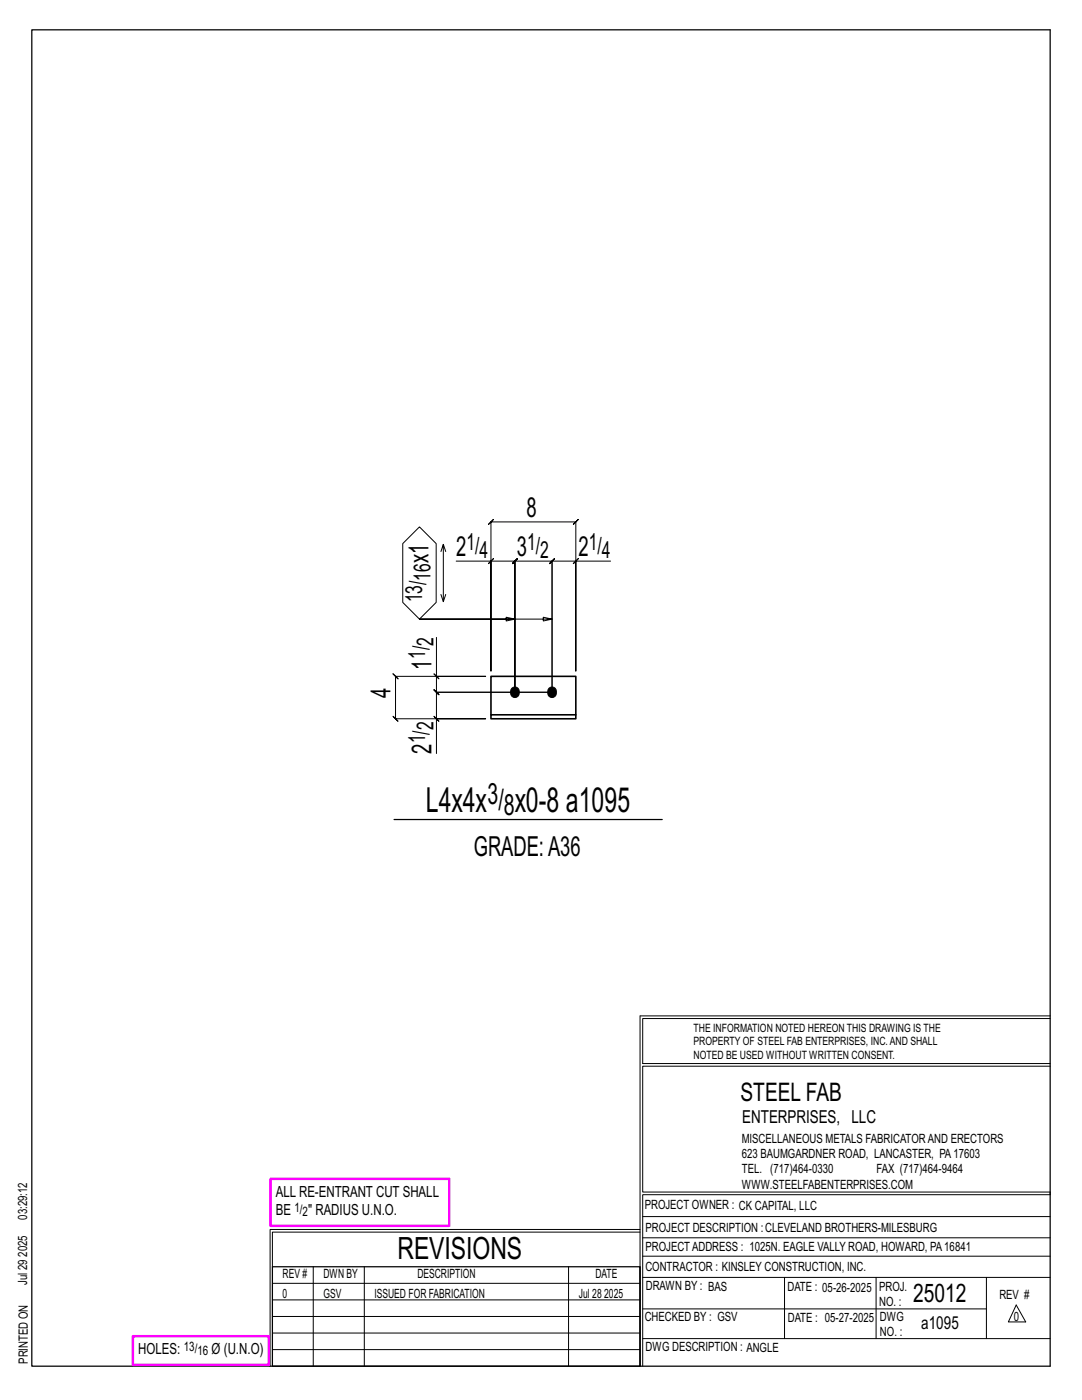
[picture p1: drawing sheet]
<svg xmlns="http://www.w3.org/2000/svg" width="216mm" height="279mm" viewBox="0 0 216 279" stroke-linecap="round" stroke-linejoin="round" font-family="sans-serif">
<defs><g id="words">
<g font-size="6.9">
<text x="85" y="162.1">L4x4x</text>
<text x="102.7" y="162.1">x0-8 a1095</text>
</g>
<text font-size="6.1" x="79.3" y="251.3">REVISIONS</text>
<g font-size="5.9">
<text x="97.3" y="160.5">3/</text>
<text x="100.5" y="162.6">8</text>
</g>
<g font-size="5.5">
<text x="105" y="103.2">8</text>
<text x="85.5" y="112.4" transform="rotate(-90 85.5 112.4)">x1</text>
<text x="91" y="111">2</text>
<text x="103.1" y="111">3</text>
<text x="115.4" y="111">2</text>
<text x="86.1" y="133.6" transform="rotate(-90 86.1 133.6)">1</text>
<text x="77.9" y="139.3" transform="rotate(-90 77.9 139.3)">4</text>
<text x="86.1" y="150.4" transform="rotate(-90 86.1 150.4)">2</text>
<text x="94.5" y="170.8">GRADE:A36</text>
</g>
<g font-size="5.1">
<text x="147.8" y="219.8">STEEL FAB</text>
<text x="182.2" y="259.9">25012</text>
</g>
<g font-size="4.7">
<text x="93.1" y="109.7">1/</text>
<text x="95.7" y="111.4">4</text>
<text x="105.2" y="109.7">1/</text>
<text x="107.8" y="111.4">2</text>
<text x="117.5" y="109.7">1/</text>
<text x="120.1" y="111.4">4</text>
<text x="85.9" y="115.9" transform="rotate(-90 85.9 115.9)">16</text>
<text x="84.2" y="120.2" transform="rotate(-90 84.2 120.2)">13/</text>
<text x="84.9" y="131.6" transform="rotate(-90 84.9 131.6)">1/</text>
<text x="86.5" y="128.9" transform="rotate(-90 86.5 128.9)">2</text>
<text x="84.9" y="148.3" transform="rotate(-90 84.9 148.3)">1/</text>
<text x="86.5" y="145.7" transform="rotate(-90 86.5 145.7)">2</text>
</g>
<g font-size="3.6">
<text x="148.1" y="224.1">ENTERPRISES, LLC</text>
<text x="183.8" y="265.2">a1095</text>
</g>
<g font-size="3.1">
<text x="55" y="238.9">ALL RE-ENTRANT CUT SHALL</text>
<text x="55" y="242.5">BE</text>
<text x="61.5" y="242.5">&quot; RADIUS U.N.O.</text>
<text x="27.6" y="270.2">HOLES:</text>
<text x="42.2" y="270.2">Ø (U.N.O)</text>
</g>
<g font-size="2.6">
<text x="58.8" y="241.8">1/</text>
<text x="60.4" y="242.7">2</text>
<text x="36.7" y="269.6">13/</text>
<text x="39.4" y="270.5">16</text>
</g>
<g font-size="2.5">
<text x="148" y="231.2">623 BAUMGARDNER ROAD, LANCASTER, PA17603</text>
<text x="148" y="228.1">MISCELLANEOUS METALS FABRICATORAND ERECTORS</text>
<text x="148" y="237.2">WWW.STEELFABENTERPRISES.COM</text>
<text x="148" y="234.2">TEL. (717)464-0330</text>
<text x="174.9" y="234.2">FAX (717)464-9464</text>
<text x="5.4" y="243.4" transform="rotate(-90 5.4 243.4)">03:29:12</text>
<text x="128.7" y="241.3">PROJECT OWNER : CK CAPITAL, LLC</text>
<text x="128.8" y="246">PROJECT DESCRIPTION :CLEVELAND BROTHERS-MILESBURG</text>
<text x="5.4" y="250.8" transform="rotate(-90 5.4 250.8)">2025</text>
<text x="128.8" y="249.7">PROJECTADDRESS : 1025N. EAGLE VALLY ROAD, HOWARD, PA16841</text>
<text x="5.4" y="256.5" transform="rotate(-90 5.4 256.5)">Jul 29</text>
<text x="56.4" y="255">REV #</text>
<text x="64.5" y="255">DWN BY</text>
<text x="83.3" y="255">DESCRIPTION</text>
<text x="118.8" y="255">DATE</text>
<text x="128.8" y="253.7">CONTRACTOR : KINSLEY CONSTRUCTION, INC.</text>
<text x="128.9" y="257.5">DRAWN BY : BAS</text>
<text x="157.1" y="257.6">DATE : 05-26-2025</text>
<text x="175.4" y="257.7">PROJ.</text>
<text x="56.4" y="259">0</text>
<text x="64.5" y="259">GSV</text>
<text x="74.7" y="259">ISSUED FOR FABRICATION</text>
<text x="115.5" y="259">Jul 28</text>
<text x="120.6" y="259">2025</text>
<text x="128.6" y="263.7">CHECKED BY : GSV</text>
<text x="157.2" y="263.7">DATE : 05-27-2025</text>
<text x="175.4" y="260.7">NO. :</text>
<text x="175.6" y="263.7">DWG</text>
<text x="199.4" y="259.2">REV #</text>
<text x="202.3" y="263.7">0</text>
<text x="128.8" y="269.7">DWG DESCRIPTION : ANGLE</text>
<text x="175.6" y="266.7">NO. :</text>
<text x="5.5" y="272.2" transform="rotate(-90 5.5 272.2)">PRINTED ON</text>
</g>
<g font-size="2.3">
<text x="138.4" y="208.6">PROPERTY OF STEEL FAB ENTERPRISES, INC.AND SHALL</text>
<text x="138.4" y="205.9">THE INFORMATION NOTED HEREON THIS DRAWING IS THE</text>
<text x="138.4" y="211.3">NOTED BE USED WITHOUT WRITTEN CONSENT.</text>
</g>
</g></defs>
<g fill="none" stroke="#000" stroke-width=".2">
<path d="M80.4 108.5l3.3-3.3 3.3 3.3v11.7l-3.3 3.4-3.3-3.4zM88 118.6l.5 1.5 .4-1.5M88 110.1l.5-1.5v11.5M88.5 108.6l.4 1.5M91 112h7v21.9v-29.7l-.5 .5 1-1-.5 .5h16.9l-.5 .5 1-1-.5 .5v29.7v-21.9h6.9M98 112h4.7l-.5 .5 1-1-.5 .5v26.2v-26.2l-.5 .5 1-1-.5 .5h7.5l-.5 .5 1-1-.5 .5v26.2M98.5 111.5l-1 1zM114.9 112l.5-.5-1 1zM114.9 112h-4.7l.5-.5-1 1 .5-.5v26.2M86.6 134.5l1 1zM87.1 127.2v7.8h9.8h-18l-.5-.5 1 1-.5-.5v8.4l-.5-.5 1 1-.5-.5h18h-9.8v7M87.1 135v3.2l-.5-.5 1 1-.5-.5h23.1"/>
<path d="M102.7 123.6l-1.7-.4v.7l1.7-.3h-19h26.5l-1.8 .3v-.7l1.8 .4M110.2 138.2h-23.1l-.5-.5 1 1-.5-.5v5.2M86.6 142.9l1 1zM127.7 202.7v70M127.7 202.7h81.8M209.5 203.3h-81.3v9h81.3M209.5 212.8h-81.3v25.1h81.3v.5h-81.3v34.3M54.4 259.4h73.3M54.4 256.1h73.3M62.5 252.8v19.9M72.7 252.8v19.9M113.4 252.8v19.9"/>
<path d="M127.7 245.4h-73.8v27.3M127.7 245.9h-73.3v6.9M128.2 242.8h81.3M128.2 254.9h81.3M128.2 250.7h81.3M128.2 247h81.3M156.5 254.9v12.2M174.8 254.9v12.2M196.8 254.9v12.2M54.4 269.3h73.3M54.4 266h73.3M54.4 262.7h73.3"/>
<path d="M128.2 261.2h68.6M128.2 267.1h81.3M202.8 260.4l1.9 3.4h-3.5z"/>
</g>
<path d="M6.3 6h203.2v266.7h-203.2zM78.6 163.6h53.5M54.4 252.8h73.3v19.9h-73.3z" fill="none" stroke="#000" stroke-width=".25"/>
<path d="M54 235.3h35.6v9.3h-35.6zM26.5 266.7h27.1v5.7h-27.1z" fill="none" stroke="#f0f" stroke-width=".5"/>
<path d="M102.1 137.3a.91 .91 0 0 1 1.2 0 .91 .91 0 0 1 .3 1.1 .9 .9 0 0 1-1.1 .8 .9 .9 0 0 1-.6-1.2zM109.5 137.3a.91 .91 0 0 1 1.2 0 .91 .91 0 0 1 .3 1.1 .9 .9 0 0 1-1.1 .8 .9 .9 0 0 1-.6-1.2z" fill="#000" stroke="#000" stroke-width=".2"/>
<path d="M98 142.7h16.9v.7h-16.9zM98 142.7v-7.7h16.9v7.7" fill="none" stroke="#000" stroke-width=".32"/>
<use href="#words"/>
</svg>
